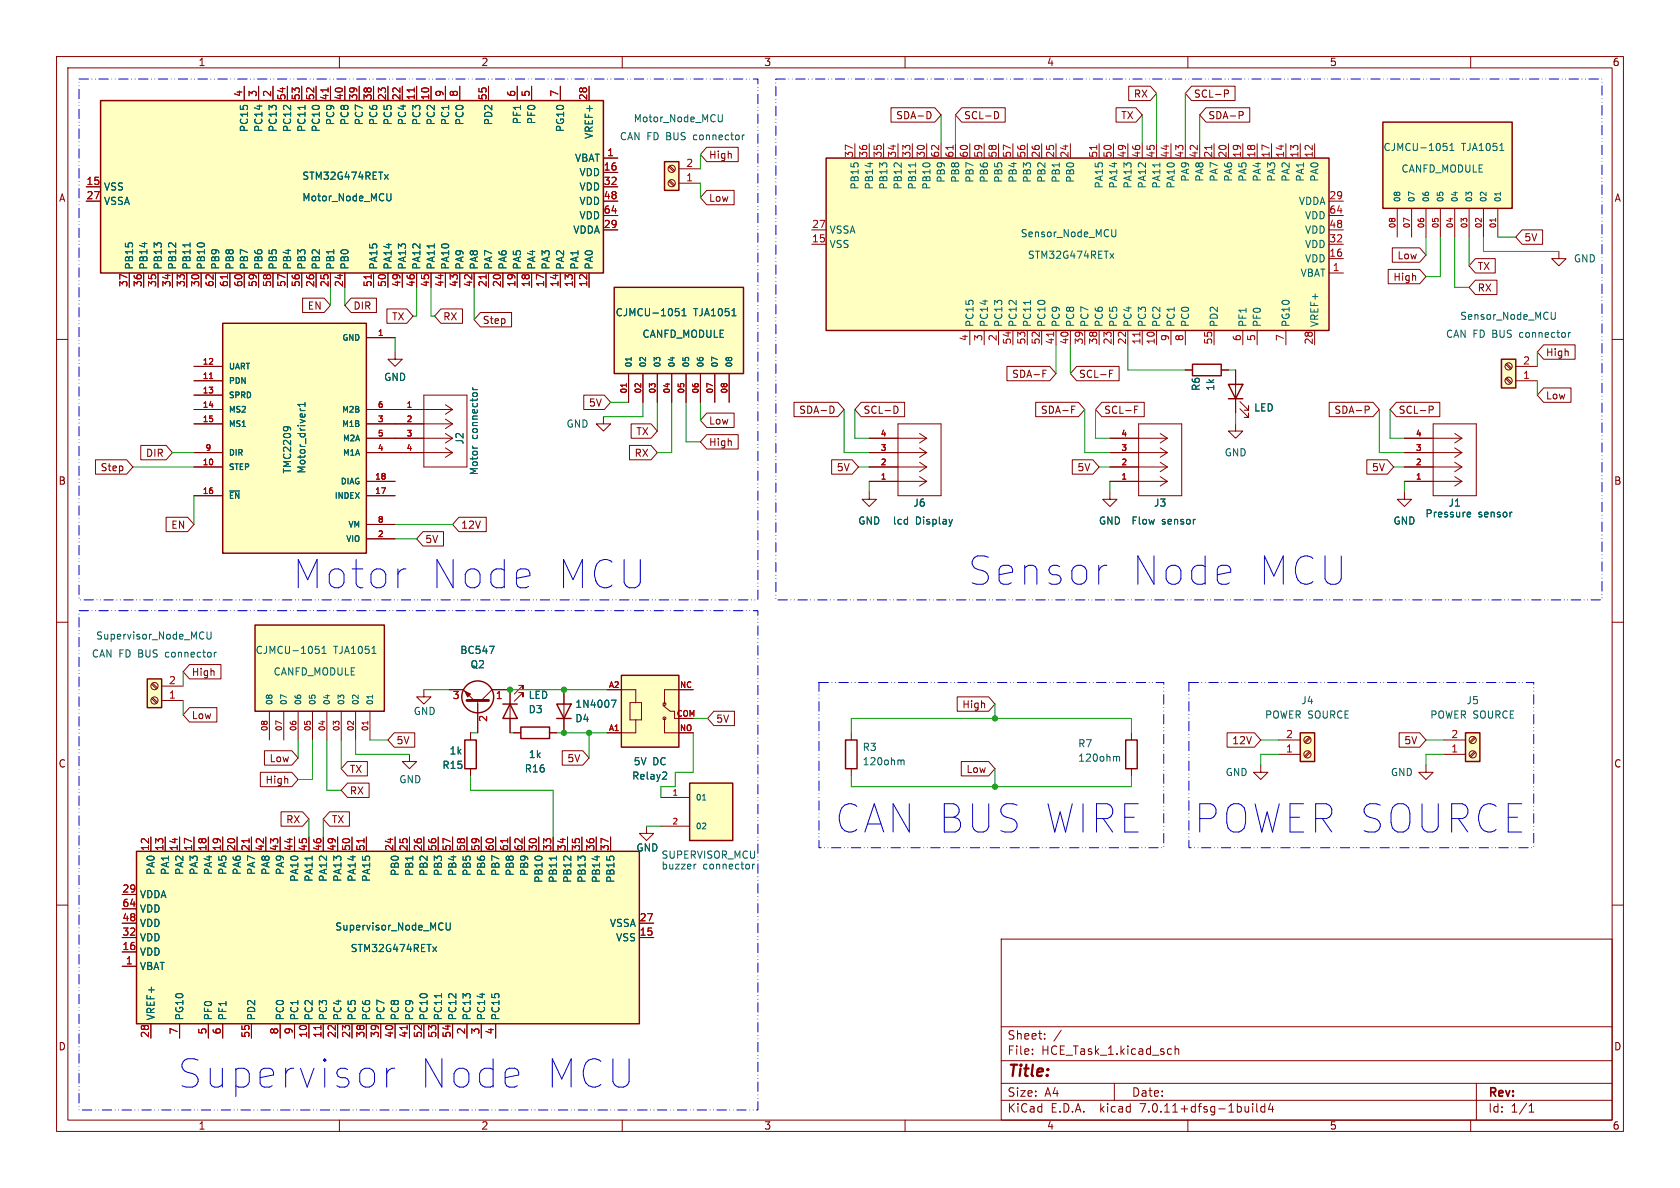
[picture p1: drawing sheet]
<svg xmlns="http://www.w3.org/2000/svg" width="297mm" height="210mm" viewBox="0 0 297 210" stroke-linecap="round" stroke-linejoin="round" font-family="sans-serif">
<defs><g id="words">
<g font-size="7" fill="#0000c2">
<text x="51.4" y="104.5">Motor</text>
<text x="75.4" y="104.5">Node</text>
<text x="97.3" y="104.5">MCU</text>
<text x="170.8" y="103.9">Sensor</text>
<text x="199.3" y="103.9">Node</text>
<text x="221.2" y="103.9">MCU</text>
<text x="147.3" y="147.7">CAN BUS WIRE</text>
<text x="210.8" y="147.7">POWER SOURCE</text>
<text x="31.1" y="192.8">Supervisor</text>
<text x="73.4" y="192.8">Node</text>
<text x="95.3" y="192.8">MCU</text>
</g>
<text font-size="2.8" fill="#840000" x="178" y="190.9">Title:</text>
<g font-size="2.1" fill="#840000">
<text x="178" y="184">Sheet:</text>
<text x="178" y="186.7">File:</text>
<text x="184.1" y="186.7">HCE_Task_1.kicad_sch</text>
<text x="178" y="196.9">KiCad</text>
<text x="178" y="194.1">Size:</text>
<text x="184.7" y="194.1">A4</text>
<text x="185.7" y="196.9">E.D.A.</text>
<text x="194.6" y="196.9">kicad</text>
<text x="200" y="194.1">Date:</text>
<text x="201.8" y="196.9">7.0.11+dfsg-1build4</text>
<text x="263" y="194.3">Rev:</text>
<text x="263" y="196.9">Id:</text>
<text x="267.1" y="196.9">1/1</text>
</g>
<g font-size="1.8" fill="#840000">
<text x="35" y="11.9">1</text>
<text x="85" y="11.9">2</text>
<text x="135" y="11.9">3</text>
<text x="185" y="11.9">4</text>
<text x="235" y="11.9">5</text>
<text x="285" y="11.9">6</text>
<text x="200.4" y="17.5">RX</text>
<text x="211" y="17.5">SCL-P</text>
<text x="158.3" y="21.3">SDA-D</text>
<text x="170.3" y="21.3">SCL-D</text>
<text x="198.1" y="21.3">TX</text>
<text x="213.5" y="21.3">SDA-P</text>
<text x="125.3" y="28.3">High</text>
<text x="10.3" y="35.9">A</text>
<text x="125.3" y="35.9">Low</text>
<text x="285.3" y="35.9">A</text>
<text x="247" y="46">Low</text>
<text x="261.1" y="47.9">TX</text>
<text x="269.4" y="42.9">5V</text>
<text x="246.2" y="49.8">High</text>
<text x="261.1" y="51.8">RX</text>
<text x="54.3" y="54.9">EN</text>
<text x="62.4" y="54.9">DIR</text>
<text x="69.2" y="56.8">TX</text>
<text x="78.3" y="56.8">RX</text>
<text x="85.2" y="57.5">Step</text>
<text x="273.2" y="63.2">High</text>
<text x="178.8" y="67">SDA-F</text>
<text x="190.7" y="67">SCL-F</text>
<text x="273.2" y="70.8">Low</text>
<text x="104" y="72.1">5V</text>
<text x="112.4" y="77.2">TX</text>
<text x="125.3" y="75.2">Low</text>
<text x="141.2" y="73.3">SDA-D</text>
<text x="152.6" y="73.3">SCL-D</text>
<text x="183.9" y="73.3">SDA-F</text>
<text x="195.1" y="73.3">SCL-F</text>
<text x="235.8" y="73.3">SDA-P</text>
<text x="247.2" y="73.3">SCL-P</text>
<text x="17.7" y="83.5">Step</text>
<text x="25.7" y="81">DIR</text>
<text x="112.1" y="81">RX</text>
<text x="125.3" y="79.1">High</text>
<text x="147.8" y="83.5">5V</text>
<text x="190.4" y="83.5">5V</text>
<text x="242.4" y="83.5">5V</text>
<text x="10.3" y="85.9">B</text>
<text x="285.3" y="85.9">B</text>
<text x="30.2" y="93.7">EN</text>
<text x="81.4" y="93.7">12V</text>
<text x="75.1" y="96.2">5V</text>
<text x="33.8" y="119.7">High</text>
<text x="170" y="125.4">High</text>
<text x="33.8" y="127.3">Low</text>
<text x="70" y="131.8">5V</text>
<text x="126.5" y="128">5V</text>
<text x="217.7" y="131.8">12V</text>
<text x="248.2" y="131.8">5V</text>
<text x="10.3" y="135.9">C</text>
<text x="47.6" y="134.9">Low</text>
<text x="61.8" y="136.8">TX</text>
<text x="100.2" y="134.9">5V</text>
<text x="170.8" y="136.8">Low</text>
<text x="285.3" y="135.9">C</text>
<text x="46.8" y="138.7">High</text>
<text x="61.8" y="140.7">RX</text>
<text x="50.5" y="145.7">RX</text>
<text x="58.6" y="145.7">TX</text>
<text x="10.3" y="185.9">D</text>
<text x="285.3" y="185.9">D</text>
<text x="35" y="199.9">1</text>
<text x="85" y="199.9">2</text>
<text x="135" y="199.9">3</text>
<text x="185" y="199.9">4</text>
<text x="235" y="199.9">5</text>
<text x="285" y="199.9">6</text>
</g>
<g font-size="1.8" fill="#a90000">
<text x="42.9" y="17.2" transform="rotate(-90 42.9 17.2)">4</text>
<text x="45.5" y="17.2" transform="rotate(-90 45.5 17.2)">3</text>
<text x="48" y="17.2" transform="rotate(-90 48 17.2)">2</text>
<text x="50.5" y="17.8" transform="rotate(-90 50.5 17.8)">54</text>
<text x="53.1" y="17.8" transform="rotate(-90 53.1 17.8)">53</text>
<text x="55.6" y="17.8" transform="rotate(-90 55.6 17.8)">52</text>
<text x="58.2" y="17.8" transform="rotate(-90 58.2 17.8)">41</text>
<text x="60.7" y="17.8" transform="rotate(-90 60.7 17.8)">40</text>
<text x="63.2" y="17.8" transform="rotate(-90 63.2 17.8)">39</text>
<text x="65.8" y="17.8" transform="rotate(-90 65.8 17.8)">38</text>
<text x="68.3" y="17.8" transform="rotate(-90 68.3 17.8)">23</text>
<text x="70.9" y="17.8" transform="rotate(-90 70.9 17.8)">22</text>
<text x="73.4" y="17.8" transform="rotate(-90 73.4 17.8)">11</text>
<text x="75.9" y="17.8" transform="rotate(-90 75.9 17.8)">10</text>
<text x="78.5" y="17.2" transform="rotate(-90 78.5 17.2)">9</text>
<text x="81" y="17.2" transform="rotate(-90 81 17.2)">8</text>
<text x="86.1" y="17.8" transform="rotate(-90 86.1 17.8)">55</text>
<text x="91.2" y="17.2" transform="rotate(-90 91.2 17.2)">6</text>
<text x="93.7" y="17.2" transform="rotate(-90 93.7 17.2)">5</text>
<text x="98.8" y="17.2" transform="rotate(-90 98.8 17.2)">7</text>
<text x="103.9" y="17.8" transform="rotate(-90 103.9 17.8)">28</text>
<text x="107.2" y="27.7">1</text>
<text x="121.2" y="29.6">2</text>
<text x="150.9" y="28" transform="rotate(-90 150.9 28)">37</text>
<text x="153.4" y="28" transform="rotate(-90 153.4 28)">36</text>
<text x="156" y="28" transform="rotate(-90 156 28)">35</text>
<text x="158.5" y="28" transform="rotate(-90 158.5 28)">34</text>
<text x="161" y="28" transform="rotate(-90 161 28)">33</text>
<text x="163.6" y="28" transform="rotate(-90 163.6 28)">30</text>
<text x="166.1" y="28" transform="rotate(-90 166.1 28)">62</text>
<text x="168.7" y="28" transform="rotate(-90 168.7 28)">61</text>
<text x="171.2" y="28" transform="rotate(-90 171.2 28)">60</text>
<text x="173.7" y="28" transform="rotate(-90 173.7 28)">59</text>
<text x="176.3" y="28" transform="rotate(-90 176.3 28)">58</text>
<text x="178.8" y="28" transform="rotate(-90 178.8 28)">57</text>
<text x="181.4" y="28" transform="rotate(-90 181.4 28)">56</text>
<text x="183.9" y="28" transform="rotate(-90 183.9 28)">26</text>
<text x="186.4" y="28" transform="rotate(-90 186.4 28)">25</text>
<text x="189" y="28" transform="rotate(-90 189 28)">24</text>
<text x="194.1" y="28" transform="rotate(-90 194.1 28)">51</text>
<text x="196.6" y="28" transform="rotate(-90 196.6 28)">50</text>
<text x="199.1" y="28" transform="rotate(-90 199.1 28)">49</text>
<text x="201.7" y="28" transform="rotate(-90 201.7 28)">46</text>
<text x="204.2" y="28" transform="rotate(-90 204.2 28)">45</text>
<text x="206.8" y="28" transform="rotate(-90 206.8 28)">44</text>
<text x="209.3" y="28" transform="rotate(-90 209.3 28)">43</text>
<text x="211.8" y="28" transform="rotate(-90 211.8 28)">42</text>
<text x="214.4" y="28" transform="rotate(-90 214.4 28)">21</text>
<text x="216.9" y="28" transform="rotate(-90 216.9 28)">20</text>
<text x="219.5" y="28" transform="rotate(-90 219.5 28)">19</text>
<text x="222" y="28" transform="rotate(-90 222 28)">18</text>
<text x="224.5" y="28" transform="rotate(-90 224.5 28)">17</text>
<text x="227.1" y="28" transform="rotate(-90 227.1 28)">14</text>
<text x="229.6" y="28" transform="rotate(-90 229.6 28)">13</text>
<text x="232.2" y="28" transform="rotate(-90 232.2 28)">12</text>
<text x="15.2" y="32.8">15</text>
<text x="15.2" y="35.3">27</text>
<text x="106.6" y="30.2">16</text>
<text x="106.6" y="32.8">32</text>
<text x="106.6" y="35.3">48</text>
<text x="121.2" y="32.1">1</text>
<text x="234.9" y="35.3">29</text>
<text x="106.6" y="40.4">29</text>
<text x="106.6" y="37.8">64</text>
<text x="143.5" y="40.4">27</text>
<text x="234.9" y="40.4">48</text>
<text x="234.9" y="37.8">64</text>
<text x="143.5" y="42.9">15</text>
<text x="234.9" y="45.5">16</text>
<text x="234.9" y="42.9">32</text>
<text x="22.6" y="50.8" transform="rotate(-90 22.6 50.8)">37</text>
<text x="25.1" y="50.8" transform="rotate(-90 25.1 50.8)">36</text>
<text x="27.7" y="50.8" transform="rotate(-90 27.7 50.8)">35</text>
<text x="30.2" y="50.8" transform="rotate(-90 30.2 50.8)">34</text>
<text x="32.8" y="50.8" transform="rotate(-90 32.8 50.8)">33</text>
<text x="35.3" y="50.8" transform="rotate(-90 35.3 50.8)">30</text>
<text x="37.8" y="50.8" transform="rotate(-90 37.8 50.8)">62</text>
<text x="40.4" y="50.8" transform="rotate(-90 40.4 50.8)">61</text>
<text x="42.9" y="50.8" transform="rotate(-90 42.9 50.8)">60</text>
<text x="45.5" y="50.8" transform="rotate(-90 45.5 50.8)">59</text>
<text x="48" y="50.8" transform="rotate(-90 48 50.8)">58</text>
<text x="50.5" y="50.8" transform="rotate(-90 50.5 50.8)">57</text>
<text x="53.1" y="50.8" transform="rotate(-90 53.1 50.8)">56</text>
<text x="55.6" y="50.8" transform="rotate(-90 55.6 50.8)">26</text>
<text x="58.2" y="50.8" transform="rotate(-90 58.2 50.8)">25</text>
<text x="60.7" y="50.8" transform="rotate(-90 60.7 50.8)">24</text>
<text x="65.8" y="50.8" transform="rotate(-90 65.8 50.8)">51</text>
<text x="68.3" y="50.8" transform="rotate(-90 68.3 50.8)">50</text>
<text x="70.9" y="50.8" transform="rotate(-90 70.9 50.8)">49</text>
<text x="73.4" y="50.8" transform="rotate(-90 73.4 50.8)">46</text>
<text x="75.9" y="50.8" transform="rotate(-90 75.9 50.8)">45</text>
<text x="78.5" y="50.8" transform="rotate(-90 78.5 50.8)">44</text>
<text x="81" y="50.8" transform="rotate(-90 81 50.8)">43</text>
<text x="83.6" y="50.8" transform="rotate(-90 83.6 50.8)">42</text>
<text x="86.1" y="50.8" transform="rotate(-90 86.1 50.8)">21</text>
<text x="88.6" y="50.8" transform="rotate(-90 88.6 50.8)">20</text>
<text x="91.2" y="50.8" transform="rotate(-90 91.2 50.8)">19</text>
<text x="93.7" y="50.8" transform="rotate(-90 93.7 50.8)">18</text>
<text x="96.3" y="50.8" transform="rotate(-90 96.3 50.8)">17</text>
<text x="98.8" y="50.8" transform="rotate(-90 98.8 50.8)">14</text>
<text x="101.3" y="50.8" transform="rotate(-90 101.3 50.8)">13</text>
<text x="103.9" y="50.8" transform="rotate(-90 103.9 50.8)">12</text>
<text x="235.5" y="48">1</text>
<text x="171.2" y="60.4" transform="rotate(-90 171.2 60.4)">4</text>
<text x="173.7" y="60.4" transform="rotate(-90 173.7 60.4)">3</text>
<text x="176.3" y="60.4" transform="rotate(-90 176.3 60.4)">2</text>
<text x="178.8" y="61" transform="rotate(-90 178.8 61)">54</text>
<text x="181.4" y="61" transform="rotate(-90 181.4 61)">53</text>
<text x="183.9" y="61" transform="rotate(-90 183.9 61)">52</text>
<text x="186.4" y="61" transform="rotate(-90 186.4 61)">41</text>
<text x="189" y="61" transform="rotate(-90 189 61)">40</text>
<text x="191.5" y="61" transform="rotate(-90 191.5 61)">39</text>
<text x="194.1" y="61" transform="rotate(-90 194.1 61)">38</text>
<text x="196.6" y="61" transform="rotate(-90 196.6 61)">23</text>
<text x="199.1" y="61" transform="rotate(-90 199.1 61)">22</text>
<text x="201.7" y="61" transform="rotate(-90 201.7 61)">11</text>
<text x="204.2" y="61" transform="rotate(-90 204.2 61)">10</text>
<text x="206.8" y="60.4" transform="rotate(-90 206.8 60.4)">9</text>
<text x="209.3" y="60.4" transform="rotate(-90 209.3 60.4)">8</text>
<text x="214.4" y="61" transform="rotate(-90 214.4 61)">55</text>
<text x="219.5" y="60.4" transform="rotate(-90 219.5 60.4)">6</text>
<text x="222" y="60.4" transform="rotate(-90 222 60.4)">5</text>
<text x="227.1" y="60.4" transform="rotate(-90 227.1 60.4)">7</text>
<text x="232.2" y="61" transform="rotate(-90 232.2 61)">28</text>
<text x="269.2" y="64.5">2</text>
<text x="269.2" y="67.1">1</text>
<text x="29.8" y="123.6">1</text>
<text x="29.8" y="121">2</text>
<text x="79.9" y="123.9">3</text>
<text x="87.6" y="123.9">1</text>
<text x="86.4" y="127.7" transform="rotate(-90 86.4 127.7)">2</text>
<text x="227.3" y="130.6">2</text>
<text x="256.5" y="130.6">2</text>
<text x="227.3" y="133.1">1</text>
<text x="256.5" y="133.1">1</text>
<text x="26.4" y="150.5" transform="rotate(-90 26.4 150.5)">12</text>
<text x="29" y="150.5" transform="rotate(-90 29 150.5)">13</text>
<text x="31.5" y="150.5" transform="rotate(-90 31.5 150.5)">14</text>
<text x="34" y="150.5" transform="rotate(-90 34 150.5)">17</text>
<text x="36.6" y="150.5" transform="rotate(-90 36.6 150.5)">18</text>
<text x="39.1" y="150.5" transform="rotate(-90 39.1 150.5)">19</text>
<text x="41.7" y="150.5" transform="rotate(-90 41.7 150.5)">20</text>
<text x="44.2" y="150.5" transform="rotate(-90 44.2 150.5)">21</text>
<text x="46.7" y="150.5" transform="rotate(-90 46.7 150.5)">42</text>
<text x="49.3" y="150.5" transform="rotate(-90 49.3 150.5)">43</text>
<text x="51.8" y="150.5" transform="rotate(-90 51.8 150.5)">44</text>
<text x="54.4" y="150.5" transform="rotate(-90 54.4 150.5)">45</text>
<text x="56.9" y="150.5" transform="rotate(-90 56.9 150.5)">46</text>
<text x="59.4" y="150.5" transform="rotate(-90 59.4 150.5)">49</text>
<text x="62" y="150.5" transform="rotate(-90 62 150.5)">50</text>
<text x="64.5" y="150.5" transform="rotate(-90 64.5 150.5)">51</text>
<text x="69.6" y="150.5" transform="rotate(-90 69.6 150.5)">24</text>
<text x="72.1" y="150.5" transform="rotate(-90 72.1 150.5)">25</text>
<text x="74.7" y="150.5" transform="rotate(-90 74.7 150.5)">26</text>
<text x="77.2" y="150.5" transform="rotate(-90 77.2 150.5)">56</text>
<text x="79.8" y="150.5" transform="rotate(-90 79.8 150.5)">57</text>
<text x="82.3" y="150.5" transform="rotate(-90 82.3 150.5)">58</text>
<text x="84.8" y="150.5" transform="rotate(-90 84.8 150.5)">59</text>
<text x="87.4" y="150.5" transform="rotate(-90 87.4 150.5)">60</text>
<text x="89.9" y="150.5" transform="rotate(-90 89.9 150.5)">61</text>
<text x="92.5" y="150.5" transform="rotate(-90 92.5 150.5)">62</text>
<text x="95" y="150.5" transform="rotate(-90 95 150.5)">30</text>
<text x="97.5" y="150.5" transform="rotate(-90 97.5 150.5)">33</text>
<text x="100.1" y="150.5" transform="rotate(-90 100.1 150.5)">34</text>
<text x="102.6" y="150.5" transform="rotate(-90 102.6 150.5)">35</text>
<text x="105.2" y="150.5" transform="rotate(-90 105.2 150.5)">36</text>
<text x="107.7" y="150.5" transform="rotate(-90 107.7 150.5)">37</text>
<text x="21.5" y="157.9">29</text>
<text x="21.5" y="160.4">64</text>
<text x="21.5" y="165.5">32</text>
<text x="21.5" y="162.9">48</text>
<text x="113" y="165.5">15</text>
<text x="113" y="162.9">27</text>
<text x="21.5" y="168">16</text>
<text x="22.2" y="170.6">1</text>
<text x="26.4" y="183.6" transform="rotate(-90 26.4 183.6)">28</text>
<text x="31.5" y="183" transform="rotate(-90 31.5 183)">7</text>
<text x="36.6" y="183" transform="rotate(-90 36.6 183)">5</text>
<text x="39.1" y="183" transform="rotate(-90 39.1 183)">6</text>
<text x="44.2" y="183.6" transform="rotate(-90 44.2 183.6)">55</text>
<text x="49.3" y="183" transform="rotate(-90 49.3 183)">8</text>
<text x="51.8" y="183" transform="rotate(-90 51.8 183)">9</text>
<text x="54.4" y="183.6" transform="rotate(-90 54.4 183.6)">10</text>
<text x="56.9" y="183.6" transform="rotate(-90 56.9 183.6)">11</text>
<text x="59.4" y="183.6" transform="rotate(-90 59.4 183.6)">22</text>
<text x="62" y="183.6" transform="rotate(-90 62 183.6)">23</text>
<text x="64.5" y="183.6" transform="rotate(-90 64.5 183.6)">38</text>
<text x="67.1" y="183.6" transform="rotate(-90 67.1 183.6)">39</text>
<text x="69.6" y="183.6" transform="rotate(-90 69.6 183.6)">40</text>
<text x="72.1" y="183.6" transform="rotate(-90 72.1 183.6)">41</text>
<text x="74.7" y="183.6" transform="rotate(-90 74.7 183.6)">52</text>
<text x="77.2" y="183.6" transform="rotate(-90 77.2 183.6)">53</text>
<text x="79.8" y="183.6" transform="rotate(-90 79.8 183.6)">54</text>
<text x="82.3" y="183" transform="rotate(-90 82.3 183)">2</text>
<text x="84.8" y="183" transform="rotate(-90 84.8 183)">3</text>
<text x="87.4" y="183" transform="rotate(-90 87.4 183)">4</text>
</g>
<g font-size="1.8" fill="#006464">
<text x="44" y="23.5" transform="rotate(-90 44 23.5)">PC15</text>
<text x="46.6" y="23.5" transform="rotate(-90 46.6 23.5)">PC14</text>
<text x="49.1" y="23.5" transform="rotate(-90 49.1 23.5)">PC13</text>
<text x="51.7" y="23.5" transform="rotate(-90 51.7 23.5)">PC12</text>
<text x="54.2" y="23.5" transform="rotate(-90 54.2 23.5)">PC11</text>
<text x="56.7" y="23.5" transform="rotate(-90 56.7 23.5)">PC10</text>
<text x="59.3" y="22.2" transform="rotate(-90 59.3 22.2)">PC9</text>
<text x="61.8" y="22.2" transform="rotate(-90 61.8 22.2)">PC8</text>
<text x="64.4" y="22.2" transform="rotate(-90 64.4 22.2)">PC7</text>
<text x="66.9" y="22.2" transform="rotate(-90 66.9 22.2)">PC6</text>
<text x="69.4" y="22.2" transform="rotate(-90 69.4 22.2)">PC5</text>
<text x="72" y="22.2" transform="rotate(-90 72 22.2)">PC4</text>
<text x="74.5" y="22.2" transform="rotate(-90 74.5 22.2)">PC3</text>
<text x="77.1" y="22.2" transform="rotate(-90 77.1 22.2)">PC2</text>
<text x="79.6" y="22.2" transform="rotate(-90 79.6 22.2)">PC1</text>
<text x="82.1" y="22.2" transform="rotate(-90 82.1 22.2)">PC0</text>
<text x="87.2" y="22.2" transform="rotate(-90 87.2 22.2)">PD2</text>
<text x="92.3" y="22.1" transform="rotate(-90 92.3 22.1)">PF1</text>
<text x="94.8" y="22.1" transform="rotate(-90 94.8 22.1)">PF0</text>
<text x="99.9" y="23.5" transform="rotate(-90 99.9 23.5)">PG10</text>
<text x="111.9" y="21.8">Motor_Node_MCU</text>
<text x="101.6" y="28.8">VBAT</text>
<text x="105" y="24.7" transform="rotate(-90 105 24.7)">VREF+</text>
<text x="109.5" y="25">CAN FD BUS</text>
<text x="122.9" y="25">connector</text>
<text x="244.5" y="26.9">CJMCU-1051</text>
<text x="258.4" y="26.9">TJA1051</text>
<text x="18.3" y="33.9">VSS</text>
<text x="53.3" y="35.8">Motor_Node_MCU</text>
<text x="53.3" y="32">STM32G474RETx</text>
<text x="102.3" y="31.3">VDD</text>
<text x="102.3" y="33.9">VDD</text>
<text x="152" y="33.6" transform="rotate(-90 152 33.6)">PB15</text>
<text x="154.5" y="33.6" transform="rotate(-90 154.5 33.6)">PB14</text>
<text x="157.1" y="33.6" transform="rotate(-90 157.1 33.6)">PB13</text>
<text x="159.6" y="33.6" transform="rotate(-90 159.6 33.6)">PB12</text>
<text x="162.2" y="33.6" transform="rotate(-90 162.2 33.6)">PB11</text>
<text x="164.7" y="33.6" transform="rotate(-90 164.7 33.6)">PB10</text>
<text x="167.2" y="32.4" transform="rotate(-90 167.2 32.4)">PB9</text>
<text x="169.8" y="32.4" transform="rotate(-90 169.8 32.4)">PB8</text>
<text x="172.3" y="32.4" transform="rotate(-90 172.3 32.4)">PB7</text>
<text x="174.9" y="32.4" transform="rotate(-90 174.9 32.4)">PB6</text>
<text x="177.4" y="32.4" transform="rotate(-90 177.4 32.4)">PB5</text>
<text x="179.9" y="32.4" transform="rotate(-90 179.9 32.4)">PB4</text>
<text x="182.5" y="32.4" transform="rotate(-90 182.5 32.4)">PB3</text>
<text x="185" y="32.4" transform="rotate(-90 185 32.4)">PB2</text>
<text x="187.6" y="32.4" transform="rotate(-90 187.6 32.4)">PB1</text>
<text x="190.1" y="32.4" transform="rotate(-90 190.1 32.4)">PB0</text>
<text x="195.2" y="33.4" transform="rotate(-90 195.2 33.4)">PA15</text>
<text x="197.7" y="33.4" transform="rotate(-90 197.7 33.4)">PA14</text>
<text x="200.3" y="33.4" transform="rotate(-90 200.3 33.4)">PA13</text>
<text x="202.8" y="33.4" transform="rotate(-90 202.8 33.4)">PA12</text>
<text x="205.3" y="33.4" transform="rotate(-90 205.3 33.4)">PA11</text>
<text x="207.9" y="33.4" transform="rotate(-90 207.9 33.4)">PA10</text>
<text x="210.4" y="32.2" transform="rotate(-90 210.4 32.2)">PA9</text>
<text x="213" y="32.2" transform="rotate(-90 213 32.2)">PA8</text>
<text x="215.5" y="32.2" transform="rotate(-90 215.5 32.2)">PA7</text>
<text x="218" y="32.2" transform="rotate(-90 218 32.2)">PA6</text>
<text x="220.6" y="32.2" transform="rotate(-90 220.6 32.2)">PA5</text>
<text x="223.1" y="32.2" transform="rotate(-90 223.1 32.2)">PA4</text>
<text x="225.7" y="32.2" transform="rotate(-90 225.7 32.2)">PA3</text>
<text x="228.2" y="32.2" transform="rotate(-90 228.2 32.2)">PA2</text>
<text x="230.7" y="32.2" transform="rotate(-90 230.7 32.2)">PA1</text>
<text x="233.3" y="32.2" transform="rotate(-90 233.3 32.2)">PA0</text>
<text x="247.7" y="30.7">CANFD_MODULE</text>
<text x="18.3" y="36.4">VSSA</text>
<text x="101.3" y="41.5">VDDA</text>
<text x="102.3" y="36.4">VDD</text>
<text x="102.3" y="39">VDD</text>
<text x="146.6" y="41.5">VSSA</text>
<text x="229.5" y="36.4">VDDA</text>
<text x="230.6" y="41.5">VDD</text>
<text x="230.6" y="39">VDD</text>
<text x="23.7" y="47.8" transform="rotate(-90 23.7 47.8)">PB15</text>
<text x="26.3" y="47.8" transform="rotate(-90 26.3 47.8)">PB14</text>
<text x="28.8" y="47.8" transform="rotate(-90 28.8 47.8)">PB13</text>
<text x="31.3" y="47.8" transform="rotate(-90 31.3 47.8)">PB12</text>
<text x="33.9" y="47.8" transform="rotate(-90 33.9 47.8)">PB11</text>
<text x="36.4" y="47.8" transform="rotate(-90 36.4 47.8)">PB10</text>
<text x="39" y="47.8" transform="rotate(-90 39 47.8)">PB9</text>
<text x="41.5" y="47.8" transform="rotate(-90 41.5 47.8)">PB8</text>
<text x="44" y="47.8" transform="rotate(-90 44 47.8)">PB7</text>
<text x="46.6" y="47.8" transform="rotate(-90 46.6 47.8)">PB6</text>
<text x="49.1" y="47.8" transform="rotate(-90 49.1 47.8)">PB5</text>
<text x="51.7" y="47.8" transform="rotate(-90 51.7 47.8)">PB4</text>
<text x="54.2" y="47.8" transform="rotate(-90 54.2 47.8)">PB3</text>
<text x="56.7" y="47.8" transform="rotate(-90 56.7 47.8)">PB2</text>
<text x="59.3" y="47.8" transform="rotate(-90 59.3 47.8)">PB1</text>
<text x="61.8" y="47.8" transform="rotate(-90 61.8 47.8)">PB0</text>
<text x="66.9" y="47.8" transform="rotate(-90 66.9 47.8)">PA15</text>
<text x="69.4" y="47.8" transform="rotate(-90 69.4 47.8)">PA14</text>
<text x="72" y="47.8" transform="rotate(-90 72 47.8)">PA13</text>
<text x="74.5" y="47.8" transform="rotate(-90 74.5 47.8)">PA12</text>
<text x="77.1" y="47.8" transform="rotate(-90 77.1 47.8)">PA11</text>
<text x="79.6" y="47.8" transform="rotate(-90 79.6 47.8)">PA10</text>
<text x="82.1" y="47.8" transform="rotate(-90 82.1 47.8)">PA9</text>
<text x="84.7" y="47.8" transform="rotate(-90 84.7 47.8)">PA8</text>
<text x="87.2" y="47.8" transform="rotate(-90 87.2 47.8)">PA7</text>
<text x="89.8" y="47.8" transform="rotate(-90 89.8 47.8)">PA6</text>
<text x="92.3" y="47.8" transform="rotate(-90 92.3 47.8)">PA5</text>
<text x="94.8" y="47.8" transform="rotate(-90 94.8 47.8)">PA4</text>
<text x="97.4" y="47.8" transform="rotate(-90 97.4 47.8)">PA3</text>
<text x="99.9" y="47.8" transform="rotate(-90 99.9 47.8)">PA2</text>
<text x="102.5" y="47.8" transform="rotate(-90 102.5 47.8)">PA1</text>
<text x="105" y="47.8" transform="rotate(-90 105 47.8)">PA0</text>
<text x="146.6" y="44">VSS</text>
<text x="180.3" y="42.1">Sensor_Node_MCU</text>
<text x="181.6" y="45.9">STM32G474RETx</text>
<text x="230.6" y="46.6">VDD</text>
<text x="230.6" y="44">VDD</text>
<text x="278.1" y="46.6">GND</text>
<text x="229.8" y="49.1">VBAT</text>
<text x="108.7" y="56.1">CJMCU-1051</text>
<text x="113.5" y="59.9">CANFD_MODULE</text>
<text x="122.6" y="56.1">TJA1051</text>
<text x="172.3" y="57.9" transform="rotate(-90 172.3 57.9)">PC15</text>
<text x="174.9" y="57.9" transform="rotate(-90 174.9 57.9)">PC14</text>
<text x="177.4" y="57.9" transform="rotate(-90 177.4 57.9)">PC13</text>
<text x="179.9" y="57.9" transform="rotate(-90 179.9 57.9)">PC12</text>
<text x="182.5" y="57.9" transform="rotate(-90 182.5 57.9)">PC11</text>
<text x="185" y="57.9" transform="rotate(-90 185 57.9)">PC10</text>
<text x="187.6" y="57.9" transform="rotate(-90 187.6 57.9)">PC9</text>
<text x="190.1" y="57.9" transform="rotate(-90 190.1 57.9)">PC8</text>
<text x="192.6" y="57.9" transform="rotate(-90 192.6 57.9)">PC7</text>
<text x="195.2" y="57.9" transform="rotate(-90 195.2 57.9)">PC6</text>
<text x="197.7" y="57.9" transform="rotate(-90 197.7 57.9)">PC5</text>
<text x="200.3" y="57.9" transform="rotate(-90 200.3 57.9)">PC4</text>
<text x="202.8" y="57.9" transform="rotate(-90 202.8 57.9)">PC3</text>
<text x="205.3" y="57.9" transform="rotate(-90 205.3 57.9)">PC2</text>
<text x="207.9" y="57.9" transform="rotate(-90 207.9 57.9)">PC1</text>
<text x="210.4" y="57.9" transform="rotate(-90 210.4 57.9)">PC0</text>
<text x="215.5" y="57.9" transform="rotate(-90 215.5 57.9)">PD2</text>
<text x="220.6" y="57.9" transform="rotate(-90 220.6 57.9)">PF1</text>
<text x="223.1" y="57.9" transform="rotate(-90 223.1 57.9)">PF0</text>
<text x="228.2" y="57.9" transform="rotate(-90 228.2 57.9)">PG10</text>
<text x="233.3" y="57.9" transform="rotate(-90 233.3 57.9)">VREF+</text>
<text x="255.5" y="59.9">CAN FD BUS</text>
<text x="258" y="56.7">Sensor_Node_MCU</text>
<text x="268.9" y="59.9">connector</text>
<text x="67.8" y="67.5">GND</text>
<text x="212.3" y="69.2" transform="rotate(-90 212.3 69.2)">R6</text>
<text x="214.9" y="69.2" transform="rotate(-90 214.9 69.2)">1k</text>
<text x="84.7" y="77.7" transform="rotate(-90 84.7 77.7)">connector</text>
<text x="100.1" y="75.8">GND</text>
<text x="221.6" y="72.9">LED</text>
<text x="51.7" y="83.8" transform="rotate(-90 51.7 83.8)">TMC2209</text>
<text x="54.2" y="83.8" transform="rotate(-90 54.2 83.8)">Motor_driver1</text>
<text x="82.1" y="78.7" transform="rotate(-90 82.1 78.7)">J2</text>
<text x="216.4" y="80.9">GND</text>
<text x="84.7" y="84.1" transform="rotate(-90 84.7 84.1)">Motor</text>
<text x="161.4" y="89.8">J6</text>
<text x="203.9" y="89.8">J3</text>
<text x="256" y="89.8">J1</text>
<text x="151.6" y="92.9">GND</text>
<text x="157.7" y="92.9">lcd</text>
<text x="161.8" y="92.9">Display</text>
<text x="194.2" y="92.9">GND</text>
<text x="199.9" y="92.9">Flow</text>
<text x="205.3" y="92.9">sensor</text>
<text x="246.2" y="92.9">GND</text>
<text x="251.9" y="91.7">Pressure</text>
<text x="261.3" y="91.7">sensor</text>
<text x="16.9" y="113.3">Supervisor_Node_MCU</text>
<text x="16.1" y="116.4">CAN FD BUS</text>
<text x="29.5" y="116.4">connector</text>
<text x="45.1" y="115.8">CJMCU-1051</text>
<text x="48.3" y="119.6">CANFD_MODULE</text>
<text x="59" y="115.8">TJA1051</text>
<text x="81.3" y="115.8">BC547</text>
<text x="83.1" y="118.3">Q2</text>
<text x="93.4" y="123.7">LED</text>
<text x="101.6" y="125.3">1N4007</text>
<text x="229.9" y="124.7">J4</text>
<text x="259.2" y="124.7">J5</text>
<text x="73" y="126.6">GND</text>
<text x="93.4" y="126.3">D3</text>
<text x="101.6" y="127.9">D4</text>
<text x="223.5" y="127.2">POWER SOURCE</text>
<text x="252.7" y="127.2">POWER SOURCE</text>
<text x="78.1" y="136.1">R15</text>
<text x="79.4" y="133.6">1k</text>
<text x="92.7" y="136.8">R16</text>
<text x="93.4" y="134.2">1k</text>
<text x="111.9" y="135.5">5V</text>
<text x="115.4" y="135.5">DC</text>
<text x="152.4" y="132.9">R3</text>
<text x="152.4" y="135.5">120ohm</text>
<text x="190.5" y="132.3">R7</text>
<text x="190.5" y="134.8">120ohm</text>
<text x="216.6" y="137.4">GND</text>
<text x="245.8" y="137.4">GND</text>
<text x="70.5" y="138.7">GND</text>
<text x="111.7" y="138">Relay2</text>
<text x="27.5" y="154.8" transform="rotate(-90 27.5 154.8)">PA0</text>
<text x="30.1" y="154.8" transform="rotate(-90 30.1 154.8)">PA1</text>
<text x="32.6" y="154.8" transform="rotate(-90 32.6 154.8)">PA2</text>
<text x="35.2" y="154.8" transform="rotate(-90 35.2 154.8)">PA3</text>
<text x="37.7" y="154.8" transform="rotate(-90 37.7 154.8)">PA4</text>
<text x="40.2" y="154.8" transform="rotate(-90 40.2 154.8)">PA5</text>
<text x="42.8" y="154.8" transform="rotate(-90 42.8 154.8)">PA6</text>
<text x="45.3" y="154.8" transform="rotate(-90 45.3 154.8)">PA7</text>
<text x="47.9" y="154.8" transform="rotate(-90 47.9 154.8)">PA8</text>
<text x="50.4" y="154.8" transform="rotate(-90 50.4 154.8)">PA9</text>
<text x="52.9" y="156" transform="rotate(-90 52.9 156)">PA10</text>
<text x="55.5" y="156" transform="rotate(-90 55.5 156)">PA11</text>
<text x="58" y="156" transform="rotate(-90 58 156)">PA12</text>
<text x="60.6" y="156" transform="rotate(-90 60.6 156)">PA13</text>
<text x="63.1" y="156" transform="rotate(-90 63.1 156)">PA14</text>
<text x="65.6" y="156" transform="rotate(-90 65.6 156)">PA15</text>
<text x="70.7" y="155" transform="rotate(-90 70.7 155)">PB0</text>
<text x="73.3" y="155" transform="rotate(-90 73.3 155)">PB1</text>
<text x="75.8" y="155" transform="rotate(-90 75.8 155)">PB2</text>
<text x="78.3" y="155" transform="rotate(-90 78.3 155)">PB3</text>
<text x="80.9" y="155" transform="rotate(-90 80.9 155)">PB4</text>
<text x="83.4" y="155" transform="rotate(-90 83.4 155)">PB5</text>
<text x="86" y="155" transform="rotate(-90 86 155)">PB6</text>
<text x="88.5" y="155" transform="rotate(-90 88.5 155)">PB7</text>
<text x="91" y="155" transform="rotate(-90 91 155)">PB8</text>
<text x="93.6" y="155" transform="rotate(-90 93.6 155)">PB9</text>
<text x="112.4" y="150.7">GND</text>
<text x="116.8" y="152">SUPERVISOR_MCU</text>
<text x="116.8" y="153.9">buzzer</text>
<text x="124.2" y="153.9">connector</text>
<text x="24.6" y="159">VDDA</text>
<text x="24.6" y="161.5">VDD</text>
<text x="96.1" y="156.2" transform="rotate(-90 96.1 156.2)">PB10</text>
<text x="98.7" y="156.2" transform="rotate(-90 98.7 156.2)">PB11</text>
<text x="101.2" y="156.2" transform="rotate(-90 101.2 156.2)">PB12</text>
<text x="103.7" y="156.2" transform="rotate(-90 103.7 156.2)">PB13</text>
<text x="106.3" y="156.2" transform="rotate(-90 106.3 156.2)">PB14</text>
<text x="108.8" y="156.2" transform="rotate(-90 108.8 156.2)">PB15</text>
<text x="24.6" y="166.6">VDD</text>
<text x="24.6" y="164.1">VDD</text>
<text x="59.2" y="164.7">Supervisor_Node_MCU</text>
<text x="107.7" y="164.1">VSSA</text>
<text x="108.8" y="166.6">VSS</text>
<text x="24.6" y="171.7">VBAT</text>
<text x="24.6" y="169.1">VDD</text>
<text x="61.9" y="168.5">STM32G474RETx</text>
<text x="27.5" y="180.5" transform="rotate(-90 27.5 180.5)">VREF+</text>
<text x="32.6" y="180.5" transform="rotate(-90 32.6 180.5)">PG10</text>
<text x="37.7" y="180.5" transform="rotate(-90 37.7 180.5)">PF0</text>
<text x="40.2" y="180.5" transform="rotate(-90 40.2 180.5)">PF1</text>
<text x="45.3" y="180.5" transform="rotate(-90 45.3 180.5)">PD2</text>
<text x="50.4" y="180.5" transform="rotate(-90 50.4 180.5)">PC0</text>
<text x="52.9" y="180.5" transform="rotate(-90 52.9 180.5)">PC1</text>
<text x="55.5" y="180.5" transform="rotate(-90 55.5 180.5)">PC2</text>
<text x="58" y="180.5" transform="rotate(-90 58 180.5)">PC3</text>
<text x="60.6" y="180.5" transform="rotate(-90 60.6 180.5)">PC4</text>
<text x="63.1" y="180.5" transform="rotate(-90 63.1 180.5)">PC5</text>
<text x="65.6" y="180.5" transform="rotate(-90 65.6 180.5)">PC6</text>
<text x="68.2" y="180.5" transform="rotate(-90 68.2 180.5)">PC7</text>
<text x="70.7" y="180.5" transform="rotate(-90 70.7 180.5)">PC8</text>
<text x="73.3" y="180.5" transform="rotate(-90 73.3 180.5)">PC9</text>
<text x="75.8" y="180.5" transform="rotate(-90 75.8 180.5)">PC10</text>
<text x="78.3" y="180.5" transform="rotate(-90 78.3 180.5)">PC11</text>
<text x="80.9" y="180.5" transform="rotate(-90 80.9 180.5)">PC12</text>
<text x="83.4" y="180.5" transform="rotate(-90 83.4 180.5)">PC13</text>
<text x="86" y="180.5" transform="rotate(-90 86 180.5)">PC14</text>
<text x="88.5" y="180.5" transform="rotate(-90 88.5 180.5)">PC15</text>
</g>
<g font-size="1.4" fill="#006464">
<text x="247.8" y="35.8" transform="rotate(-90 247.8 35.8)">08</text>
<text x="250.3" y="35.8" transform="rotate(-90 250.3 35.8)">07</text>
<text x="252.8" y="35.8" transform="rotate(-90 252.8 35.8)">06</text>
<text x="255.4" y="35.8" transform="rotate(-90 255.4 35.8)">05</text>
<text x="257.9" y="35.8" transform="rotate(-90 257.9 35.8)">04</text>
<text x="260.5" y="35.8" transform="rotate(-90 260.5 35.8)">03</text>
<text x="263" y="35.8" transform="rotate(-90 263 35.8)">02</text>
<text x="265.5" y="35.8" transform="rotate(-90 265.5 35.8)">01</text>
<text x="40.4" y="65.5">UART</text>
<text x="60.4" y="60.4">GND</text>
<text x="111.9" y="65" transform="rotate(-90 111.9 65)">01</text>
<text x="114.4" y="65" transform="rotate(-90 114.4 65)">02</text>
<text x="116.9" y="65" transform="rotate(-90 116.9 65)">03</text>
<text x="119.5" y="65" transform="rotate(-90 119.5 65)">04</text>
<text x="122" y="65" transform="rotate(-90 122 65)">05</text>
<text x="124.6" y="65" transform="rotate(-90 124.6 65)">06</text>
<text x="127.1" y="65" transform="rotate(-90 127.1 65)">07</text>
<text x="129.6" y="65" transform="rotate(-90 129.6 65)">08</text>
<text x="40.4" y="68">PDN</text>
<text x="40.4" y="70.6">SPRD</text>
<text x="40.4" y="73.1">MS2</text>
<text x="40.4" y="75.7">MS1</text>
<text x="60.4" y="75.7">M1B</text>
<text x="60.4" y="73.1">M2B</text>
<text x="40.4" y="83.3">STEP</text>
<text x="40.4" y="80.7">DIR</text>
<text x="60.5" y="80.7">M1A</text>
<text x="60.5" y="78.2">M2A</text>
<text x="40.4" y="88.4">~{EN}</text>
<text x="59" y="88.4">INDEX</text>
<text x="60.1" y="85.8">DIAG</text>
<text x="61.1" y="96">VIO</text>
<text x="61.5" y="93.4">VM</text>
<text x="48.4" y="124.7" transform="rotate(-90 48.4 124.7)">08</text>
<text x="50.9" y="124.7" transform="rotate(-90 50.9 124.7)">07</text>
<text x="53.4" y="124.7" transform="rotate(-90 53.4 124.7)">06</text>
<text x="56" y="124.7" transform="rotate(-90 56 124.7)">05</text>
<text x="58.5" y="124.7" transform="rotate(-90 58.5 124.7)">04</text>
<text x="61.1" y="124.7" transform="rotate(-90 61.1 124.7)">03</text>
<text x="63.6" y="124.7" transform="rotate(-90 63.6 124.7)">02</text>
<text x="66.1" y="124.7" transform="rotate(-90 66.1 124.7)">01</text>
<text x="122.9" y="141.7">01</text>
<text x="122.9" y="146.8">02</text>
</g>
<g font-size="1.4" fill="#a90000">
<text x="246.8" y="40.5" transform="rotate(-90 246.8 40.5)">08</text>
<text x="249.3" y="40.5" transform="rotate(-90 249.3 40.5)">07</text>
<text x="251.8" y="40.5" transform="rotate(-90 251.8 40.5)">06</text>
<text x="254.4" y="40.5" transform="rotate(-90 254.4 40.5)">05</text>
<text x="256.9" y="40.5" transform="rotate(-90 256.9 40.5)">04</text>
<text x="259.5" y="40.5" transform="rotate(-90 259.5 40.5)">03</text>
<text x="262" y="40.5" transform="rotate(-90 262 40.5)">02</text>
<text x="264.5" y="40.5" transform="rotate(-90 264.5 40.5)">01</text>
<text x="66.7" y="59.4">1</text>
<text x="35.7" y="64.5">12</text>
<text x="35.7" y="67.1">11</text>
<text x="35.7" y="69.6">13</text>
<text x="110.9" y="69.7" transform="rotate(-90 110.9 69.7)">01</text>
<text x="113.4" y="69.7" transform="rotate(-90 113.4 69.7)">02</text>
<text x="116" y="69.7" transform="rotate(-90 116 69.7)">03</text>
<text x="118.5" y="69.7" transform="rotate(-90 118.5 69.7)">04</text>
<text x="121" y="69.7" transform="rotate(-90 121 69.7)">05</text>
<text x="123.6" y="69.7" transform="rotate(-90 123.6 69.7)">06</text>
<text x="126.1" y="69.7" transform="rotate(-90 126.1 69.7)">07</text>
<text x="128.7" y="69.7" transform="rotate(-90 128.7 69.7)">08</text>
<text x="35.7" y="72.1">14</text>
<text x="35.7" y="74.7">15</text>
<text x="66.7" y="74.7">3</text>
<text x="66.7" y="77.2">5</text>
<text x="66.7" y="72.1">6</text>
<text x="71.8" y="72.1">1</text>
<text x="71.8" y="74.7">2</text>
<text x="71.8" y="77.2">3</text>
<text x="155.6" y="77.2">4</text>
<text x="198.1" y="77.2">4</text>
<text x="250.2" y="77.2">4</text>
<text x="35.7" y="82.3">10</text>
<text x="36.2" y="79.8">9</text>
<text x="66.7" y="79.8">4</text>
<text x="71.8" y="79.8">4</text>
<text x="155.6" y="82.3">2</text>
<text x="155.6" y="79.8">3</text>
<text x="198.1" y="82.3">2</text>
<text x="198.1" y="79.8">3</text>
<text x="250.2" y="82.3">2</text>
<text x="250.2" y="79.8">3</text>
<text x="35.7" y="87.4">16</text>
<text x="66.2" y="87.4">17</text>
<text x="66.2" y="84.8">18</text>
<text x="155.6" y="84.8">1</text>
<text x="198.1" y="84.8">1</text>
<text x="250.2" y="84.8">1</text>
<text x="66.7" y="95">2</text>
<text x="66.7" y="92.5">8</text>
<text x="107.5" y="121.7">A2</text>
<text x="120.1" y="121.7">NC</text>
<text x="47.4" y="129.4" transform="rotate(-90 47.4 129.4)">08</text>
<text x="49.9" y="129.4" transform="rotate(-90 49.9 129.4)">07</text>
<text x="52.5" y="129.4" transform="rotate(-90 52.5 129.4)">06</text>
<text x="55" y="129.4" transform="rotate(-90 55 129.4)">05</text>
<text x="57.5" y="129.4" transform="rotate(-90 57.5 129.4)">04</text>
<text x="60.1" y="129.4" transform="rotate(-90 60.1 129.4)">03</text>
<text x="62.6" y="129.4" transform="rotate(-90 62.6 129.4)">02</text>
<text x="65.2" y="129.4" transform="rotate(-90 65.2 129.4)">01</text>
<text x="107.5" y="129.3">A1</text>
<text x="119.5" y="126.7">COM</text>
<text x="120.1" y="129.3">NO</text>
<text x="118.8" y="140.7">1</text>
<text x="118.8" y="145.8">2</text>
</g>
</g></defs>
<g fill="none" stroke="#840000" stroke-width=".18">
<path d="M10 10h277v190h-277zM12 12h273v186h-273zM43.2 15.2v2.6M45.7 15.2v2.6M48.3 15.2v2.6M50.8 15.2v2.6M53.3 15.2v2.6M55.9 15.2v2.6M58.4 15.2v2.6M60 10v2M61 15.2v2.6M63.5 15.2v2.6"/>
<path d="M66 15.2v2.6M68.6 15.2v2.6M71.1 15.2v2.6M73.7 15.2v2.6M76.2 15.2v2.6M78.7 15.2v2.6M81.3 15.2v2.6M86.4 15.2v2.6M91.4 15.2v2.6M94 15.2v2.6M99.1 15.2v2.6M104.1 15.2v2.6"/>
<path d="M110 10v2M157.5 19h7.8l1.1 1.3-1.1 1.3h-7.8zM160 10v2M164.4 19.8l.2 .5-.2 .6M170 19h7.7v2.6h-7.7l-1.1-1.3zM176.1 19.7a.68 .68 0 0 1 .5 .7 .68 .68 0 0 1-.5 .6M197.3 19h3.5l1.1 1.3-1.1 1.3h-3.5zM199.5 15.2h3.9l1.1 1.3-1.1 1.3h-3.9zM210 10v2M210.7 15.2h7.6v2.6h-7.6l-1.2-1.3zM213.2 19h7.7v2.6h-7.7l-1.1-1.3zM216.5 15.9h.4l.3 .3-.1 .3-.6 .1"/>
<path d="M219.1 19.7h.4l.3 .3-.1 .3-.6 .1M260 10v2M15.2 35.6h2.6M15.2 33h2.6M106.7 35.6h2.5M106.7 38.1h2.5M106.7 27.9h2.5M106.7 33h2.5M106.7 30.5h2.5M118.2 29.5l.9 .9M118.2 32.1l.9 .8M118.4 29.3l.9 .9"/>
<path d="M118.4 31.9l.9 .8M120 32.4h3.8M120 29.8h3.8M124.9 26h5.6v2.6h-5.6l-1.1-1.3zM124.9 33.7h4.9v2.5h-4.9l-1.1-1.3zM151.1 25.4v2.5M153.7 25.4v2.5M156.2 25.4v2.5M158.7 25.4v2.5M161.3 25.4v2.5M163.8 25.4v2.5M166.4 25.4v2.5"/>
<path d="M168.9 25.4v2.5M171.4 25.4v2.5M174 25.4v2.5M176.5 25.4v2.5M179.1 25.4v2.5M181.6 25.4v2.5M184.1 25.4v2.5M186.7 25.4v2.5M189.2 25.4v2.5M194.3 25.4v2.5M196.8 25.4v2.5M199.4 25.4v2.5"/>
<path d="M201.9 25.4v2.5M204.5 25.4v2.5M207 25.4v2.5M209.5 25.4v2.5M212.1 25.4v2.5M214.6 25.4v2.5M217.2 25.4v2.5M219.7 25.4v2.5M222.2 25.4v2.5M224.8 25.4v2.5M227.3 25.4v2.5M229.9 25.4v2.5"/>
<path d="M232.4 25.4v2.5M234.9 35.6h2.6M234.9 38.1h2.6M247 36.8v5.1M249.6 36.8v5.1M252.1 36.8v5.1M254.6 36.8v5.1M257.2 36.8v5.1M259.7 36.8v5.1M262.3 36.8v5.1M264.8 36.8v5.1M10 60h2"/>
<path d="M22.9 48.3v2.5M25.4 48.3v2.5M27.9 48.3v2.5M30.5 48.3v2.5M33 48.3v2.5M35.6 48.3v2.5M38.1 48.3v2.5M40.6 48.3v2.5M43.2 48.3v2.5M45.7 48.3v2.5M48.3 48.3v2.5M50.8 48.3v2.5"/>
<path d="M53.3 48.3v2.5M53.5 52.7h3.8l1.1 1.3-1.1 1.2h-3.8zM55.9 48.3v2.5M58.4 48.3v2.5M61 48.3v2.5M62.1 52.7h4.5v2.5h-4.5l-1.1-1.2zM64.8 59.7h5M66 48.3v2.5M68.4 54.6h3.5l1.1 1.3-1.1 1.3h-3.5zM68.6 48.3v2.5M71.1 48.3v2.5M73.7 48.3v2.5"/>
<path d="M76.2 48.3v2.5M77.9 54.6h3.9v2.6h-3.9l-1.1-1.3zM78.7 48.3v2.5M81.3 48.3v2.5M83.8 48.3v2.5M84.9 55.2h5.5v2.6h-5.5l-1.1-1.3zM86.4 48.3v2.5M88.9 48.3v2.5M91.4 48.3v2.5M94 48.3v2.5M96.5 48.3v2.5M99.1 48.3v2.5"/>
<path d="M101.6 48.3v2.5M104.1 48.3v2.5M106.7 40.6h2.5M143.5 43.2h2.5M143.5 40.6h2.5M171.4 58.4v2.6M174 58.4v2.6M176.5 58.4v2.6M179.1 58.4v2.6M181.6 58.4v2.6M184.1 58.4v2.6M186.7 58.4v2.6"/>
<path d="M189.2 58.4v2.6M191.8 58.4v2.6M194.3 58.4v2.6M196.8 58.4v2.6M199.4 58.4v2.6M201.9 58.4v2.6M204.5 58.4v2.6M207 58.4v2.6M209.5 58.4v2.6M214.6 58.4v2.6M219.7 58.4v2.6M222.2 58.4v2.6"/>
<path d="M227.3 58.4v2.6M232.4 58.4v2.6M234.9 48.3h2.6M234.9 43.2h2.6M234.9 45.7h2.6M234.9 40.6h2.6M245.4 47.6h5.6l1.1 1.3-1.1 1.3h-5.6zM246.1 43.8h4.9l1.1 1.3-1.1 1.3h-4.9zM260.8 49.5h3.8v2.6h-3.8l-1.1-1.3zM260.8 45.7h3.5v2.6h-3.5l-1.1-1.3zM269.1 40.6h3.6v2.6h-3.6l-1.1-1.3zM275.6 44.5v1.2h-1.3l1.3 1.3 1.3-1.3h-1.3"/>
<path d="M285 60h2M24.9 78.7h4.5l1.1 1.3-1.1 1.3h-4.5zM34.3 74.9h5.1M34.3 72.4h5.1M34.3 69.9h5.1M34.3 67.3h5.1M34.3 64.8h5.1M64.8 77.5h15.2M64.8 74.9h15.2M64.8 72.4h15.2M69.8 62.2v1.3h1.3l-1.3 1.3-1.2-1.3h1.2M74.9 69.9h7.6v12.7h-7.6z"/>
<path d="M78.7 79.2l1.3 .8M78.7 76.6l1.3 .9M78.7 74.1l1.3 .8M78.7 71.6l1.3 .8M80 77.5l-1.3 .8M80 74.9l-1.3 .9M80 72.4l-1.3 .8M103.2 69.8h3.6l1.1 1.3-1.1 1.3h-3.6zM106.7 73.7v1.2h1.2l-1.2 1.3-1.3-1.3h1.3M111.1 66v5.1M111.3 78.7h3.8l1.1 1.3-1.1 1.3h-3.8zM111.6 74.9h3.5l1.1 1.3-1.1 1.3h-3.5z"/>
<path d="M113.7 66v5.1M116.2 66v5.1M118.7 66v5.1M121.3 66v5.1M123.8 66v5.1M124.9 76.8h5.6v2.6h-5.6l-1.1-1.3zM124.9 73h4.9v2.6h-4.9l-1.1-1.3zM126.4 66v5.1M128.9 66v5.1M140.4 71.1h7.7l1.1 1.3-1.1 1.3h-7.7zM147.2 71.9l.3 .4-.3 .7M152.2 71.1h7.7v2.6h-7.7l-1.1-1.3z"/>
<path d="M153.7 77.5h10.1M158.3 71.8a.68 .68 0 0 1 .5 .6 .68 .68 0 0 1-.5 .7M158.7 74.9h7.7v12.7h-7.7zM162.6 76.6l1.2 .9M162.6 79.2l1.2 .8M163.8 77.5l-1.2 .8M178 64.8h7.6l1.1 1.2-1.1 1.3h-7.6zM183.1 71.1h7.6l1.1 1.3-1.1 1.3h-7.6zM184.4 66h.4M184.4 65.4h.6M189.5 72.4h.4M189.5 71.8h.6"/>
<path d="M190.3 64.8h7.5v2.5h-7.5l-1.1-1.3zM194.8 71.1h7.5v2.6h-7.5l-1.1-1.3zM196.1 66h.5M196.1 65.4h.6M196.2 77.5h10.2M200.6 72.4h.4M200.6 71.8h.6M201.3 74.9h7.6v12.7h-7.6zM205.1 76.6l1.3 .9M205.1 79.2l1.3 .8M206.4 77.5l-1.3 .8M209.5 65.4h1.3"/>
<path d="M215.9 65.4h1.3M218.4 74.9v1.3h1.3l-1.3 1.3-1.2-1.3h1.2M218.4 65.4v7.6M219.2 72.3l1.5 1.5v-.8v.8h-.7M219.2 71l1.5 1.5v-.7v.7h-.7M235 71.1h7.7l1.1 1.3-1.1 1.3h-7.7zM241.3 71.8h.5l.3 .2-.2 .4-.6 .1M246.9 71.1h7.6v2.6h-7.6l-1.2-1.3zM248.3 77.5h10.1M252.7 71.8h.4l.3 .2-.1 .4-.6 .1M253.4 74.9h7.6v12.7h-7.6zM257.2 76.6l1.2 .9"/>
<path d="M257.2 79.2l1.2 .8M258.4 77.5l-1.2 .8M266.2 64.4l.9 .9M266.2 67l.9 .8M266.4 64.3l.8 .8M266.4 66.8l.8 .8M268 67.3h3.8M268 64.8h3.8M272.9 68.6h4.8v2.5h-4.8l-1.1-1.2zM272.9 61h5.6v2.5h-5.6l-1.1-1.3zM16.9 81.3h5.5l1.1 1.3-1.1 1.2h-5.5zM29.4 91.4h3.8l1.1 1.3-1.1 1.3h-3.8z"/>
<path d="M34.3 82.6h5.1M34.3 80h5.1M34.3 87.6h5.1M64.8 80h15.2M64.8 87.6h5M64.8 85.1h5M64.8 95.3h5M64.8 92.7h5M74.8 94h3.6v2.5h-3.6l-1.1-1.2zM80 80l-1.3 .8M81.1 91.4h4.9v2.6h-4.9l-1.1-1.3zM147 81.3h3.7l1.1 1.3-1.1 1.2h-3.7z"/>
<path d="M153.7 87v1.3h1.2l-1.2 1.2-1.3-1.2h1.3M153.7 82.6h10.1M153.7 80h10.1M153.7 85.1h10.1M162.6 81.7l1.2 .9M162.6 84.3l1.2 .8M163.8 80l-1.2 .8M163.8 82.6l-1.2 .8M163.8 85.1l-1.2 .8M189.6 81.3h3.6l1.1 1.3-1.1 1.2h-3.6zM196.2 87v1.3h1.3l-1.3 1.2-1.3-1.2h1.3M196.2 82.6h10.2"/>
<path d="M196.2 80h10.2M196.2 85.1h10.2M205.1 81.7l1.3 .9M205.1 84.3l1.3 .8M206.4 80l-1.3 .8M206.4 82.6l-1.3 .8M206.4 85.1l-1.3 .8M241.6 81.3h3.7l1.1 1.3-1.1 1.2h-3.7zM248.3 87v1.3h1.3l-1.3 1.2-1.3-1.2h1.3M248.3 82.6h10.1M248.3 80h10.1M248.3 85.1h10.1"/>
<path d="M257.2 81.7l1.2 .9M257.2 84.3l1.2 .8M258.4 80l-1.2 .8M258.4 82.6l-1.2 .8M258.4 85.1l-1.2 .8M10 110h2M33.5 117.5h5.6v2.5h-5.6l-1.1-1.3zM285 110h2M26.8 121l.9 .8M26.8 123.5l.9 .8M27 120.8l.8 .8M27 123.3l.8 .9"/>
<path d="M28.6 123.8h3.8M28.6 121.3h3.8M33.5 125.1h4.8v2.5h-4.8l-1.1-1.2zM46 136.5h5.6l1.1 1.3-1.1 1.3h-5.6zM46.8 132.7h4.8l1.1 1.3-1.1 1.3h-4.8zM47.6 125.7v5.1M50.2 125.7v5.1M52.7 125.7v5.1M55.2 125.7v5.1M57.8 125.7v5.1M60.3 125.7v5.1M61.4 134.6h3.5v2.6h-3.5l-1.1-1.3z"/>
<path d="M61.4 138.4h3.8v2.6h-3.8l-1.1-1.3zM62.9 125.7v5.1M65.4 125.7v5.1M69.7 129.5h3.6v2.6h-3.6l-1.1-1.3zM72.4 133.4v1.2h-1.3l1.3 1.3 1.3-1.3h-1.3M74.9 121.9v1.3h-1.2l1.2 1.3 1.3-1.3h-1.3M79.4 121.9h2.5l1.9 1.9M83.2 129.5v1.3M83.2 135.9v1.3M84.5 123.8v5.7M89.5 121.9h-2.5l-1.9 1.9M90.2 121.9v7.6"/>
<path d="M90.8 129.5h1.3M91.7 121.2h.8v.7v-.7l-1.6 1.5M91.7 122.4h.8v.8v-.8l-1.6 1.6M97.2 129.5h1.2M99.4 132.7h3.6l1.1 1.3-1.1 1.3h-3.6zM99.7 121.9v7.6M107.3 121.9h5.1v2.3M111.4 124.2h2v3.1h-2zM112.4 127.3v2.2h-5.1M117.2 124.7l1.3 1h.8M117.5 127v2.5h5.1M120 127h2.6"/>
<path d="M122.6 121.9h-5.1v2.6M126.2 125.7h3.6v2.6h-3.6l-1.1-1.3zM150.5 129.5v1.3M150.5 135.9v1.3M169.2 123.2h5.6l1.1 1.3-1.1 1.2h-5.6zM169.9 134.6h4.9l1.1 1.3-1.1 1.3h-4.9zM200 129.5v1.3M200 135.9v1.3M216.9 129.5h4.9l1.1 1.3-1.1 1.3h-4.9zM222.9 135.3v1.2h-1.3l1.3 1.3 1.3-1.3h-1.3M226.1 133.4h3.8M226.1 130.8h3.8"/>
<path d="M231.5 130.3l-.9 .8M231.5 132.8l-.9 .9M231.6 130.5l-.8 .8M231.6 133l-.8 .9M247.4 129.5h3.6l1.1 1.3-1.1 1.3h-3.6zM252.1 135.3v1.2h-1.3l1.3 1.3 1.3-1.3h-1.3M255.3 133.4h3.8M255.3 130.8h3.8M260.7 130.3l-.9 .8M260.7 132.8l-.9 .9M260.9 130.5l-.9 .8M260.9 133l-.9 .9"/>
<path d="M10 160h2M21.6 158.1h2.5M26.7 148v2.5M29.2 148v2.5M31.7 148v2.5M34.3 148v2.5M36.8 148v2.5M39.4 148v2.5M41.9 148v2.5M44.4 148v2.5M47 148v2.5M49.5 148v2.5"/>
<path d="M49.7 143.5h3.8l1.1 1.3-1.1 1.3h-3.8zM52.1 148v2.5M54.6 148v2.5M57.1 148v2.5M58.3 143.5h3.5v2.6h-3.5l-1.2-1.3zM59.7 148v2.5M62.2 148v2.5M64.8 148v2.5M69.8 148v2.5M72.4 148v2.5M74.9 148v2.5M77.5 148v2.5"/>
<path d="M80 148v2.5M82.5 148v2.5M85.1 148v2.5M87.6 148v2.5M90.2 148v2.5M92.7 148v2.5M95.2 148v2.5M97.8 148v2.5M100.3 148v2.5M102.9 148v2.5M105.4 148v2.5M107.9 148v2.5"/>
<path d="M114.3 146.1v1.2h-1.3l1.3 1.3 1.3-1.3h-1.3M116.8 141h5.1M116.8 146.1h5.1M285 160h2M21.6 170.8h2.5M21.6 165.7h2.5M21.6 168.3h2.5M21.6 163.2h2.5M21.6 160.7h2.5M113 165.7h2.6M113 163.2h2.6M177 166h108v32h-108z"/>
<path d="M26.7 181v2.5M31.7 181v2.5M36.8 181v2.5M39.4 181v2.5M44.4 181v2.5M49.5 181v2.5M52.1 181v2.5M54.6 181v2.5M57.1 181v2.5M59.7 181v2.5M60 198v2M62.2 181v2.5"/>
<path d="M64.8 181v2.5M67.3 181v2.5M69.8 181v2.5M72.4 181v2.5M74.9 181v2.5M77.5 181v2.5M80 181v2.5M82.5 181v2.5M85.1 181v2.5M87.6 181v2.5M110 198v2M160 198v2"/>
<path d="M177 194.5h108M177 191.5h108M177 187.5h108M177 181.5h108M182.5 186.3v.1M182.5 185.5v.1M184.7 183.6v.1M184.7 182.8v.1M187.6 182.1l-1.3 2M197 191.5v3M207 185.4l.1 .1M207.1 186.3l-.1 .1"/>
<path d="M207.7 184.9v1.5M207.7 185.5l.3-.1 .3 .1 .1 .9M210 198v2M221.5 195.1v.1M221.5 195.6v1M222.2 195.1v1.3l.2 .2M223.6 195.1v1.5M223.6 195.7l-.4-.1-.3 .3v.4l.1 .2h.6M224.6 195l-.4 1.1h1M225 195.6v1M260 198v2M261 191.5v6.5"/>
<path d="M270.3 196.6h.9M270.3 195.5l.4-.4v1.5"/>
<circle cx="118.7" cy="32.4" r=".63"/>
<circle cx="118.7" cy="29.8" r=".63"/>
<circle cx="266.7" cy="64.8" r=".63"/>
<circle cx="266.7" cy="67.3" r=".63"/>
<circle cx="27.3" cy="121.3" r=".63"/>
<circle cx="27.3" cy="123.8" r=".63"/>
<circle cx="117.5" cy="127" r=".25"/>
<circle cx="117.5" cy="124.5" r=".25"/>
<circle cx="231.1" cy="133.3" r=".63"/>
<circle cx="231.1" cy="130.8" r=".63"/>
<circle cx="260.3" cy="130.8" r=".63"/>
<circle cx="260.3" cy="133.3" r=".63"/>
</g>
<g fill="none" stroke="#840000" stroke-width=".25">
<path d="M17.8 17.8h88.9v30.5h-88.9zM117.5 28.6h2.5v5.1h-2.5zM146 27.9h88.9v30.5h-88.9zM244.5 21.6h22.8v15.2h-22.8zM39.4 57.2h25.4v40.6h-25.4zM108.6 50.8h22.8v15.2h-22.8zM210.8 64.4h5.1v2h-5.1zM217.2 67.9h2.5l-1.3 2.6zM217.2 70.5h2.5M265.4 63.5h2.6v5.1h-2.6zM45.1 110.5h22.8v15.2h-22.8zM109.9 119.4h10.1v12.7h-10.1z"/>
<path d="M26 120h2.6v5.1h-2.6zM82.2 130.8h2v5.1h-2zM88.9 124.5h2.5M90.2 124.5l1.2 2.5h-2.5zM92.1 128.5h5.1v2.1h-5.1zM98.4 124.5h2.6l-1.3 2.5zM98.4 127h2.6M121.9 138.4h7.6v10.2h-7.6zM149.5 130.8h2v5.1h-2zM199 130.8h2v5.1h-2zM229.9 129.5h2.5v5.1h-2.5zM259.1 129.5h2.5v5.1h-2.5z"/>
<path d="M24.1 150.5h88.9v30.5h-88.9z"/>
<circle cx="84.5" cy="123.2" r="2.82"/>
</g>
<path d="M82.5 123.8h3.9" fill="none" stroke="#840000" stroke-width=".51"/>
<path d="M82.2 122.2l1 .5-.5 .5z" fill="#840000" stroke="#840000" stroke-width=".18"/>
<g fill="none" stroke="#006464" stroke-width=".18">
<path d="M53.9 18.6v.8M68 30.8l.6 .9M68.6 30.8l-.6 .9M69.1 34.2v1.2l-.2 .1-.4-.1M127.7 20.3l-.1 1.1-.1 .1h-.4M131.6 23.9l-.4 .2M161.9 28.8v.7M205 28.8v.7M255.2 25.3h.6M255.3 25.8h.3l.2 .3v.4l-.5 .1M256.3 26.6h.7M256.3 25.7l.4-.4v1.3"/>
<path d="M265.1 26.6h.8M265.3 34v.6M33.6 42.9v.8M76.8 43.1v.7M119.4 54.6h.6M119.5 55h.3l.3 .3-.1 .5h-.5M120.6 55.8h.7M120.6 54.9l.3-.3v1.2M129.4 55.8h.7M182.2 53.1v.7M196.2 44.8l.7 .9M196.9 44.8l-.7 .9"/>
<path d="M197.3 40.6l-.1 1.1-.2 .2-.4-.2M275 55.2l-.1 1.1-.2 .2-.4-.2M277.6 58.8l-.3 .2M50.2 75.5a1.07 1.07 0 0 1 1.1 .1M50.7 75.4l.1 .1M53.1 72.6h.8M53.1 72.2l.2 .4M53.9 71.1v.8M53.9 71.5h-1.3l.4 .4M83.6 68.5l.2 .4M83.6 78.9v.1M83.6 68.9h.8"/>
<path d="M111.6 63.2v.6M40.6 86.8h1.8M168.4 91.8l-.3 .9M211.2 91.8h.1M259.4 91.3h.5M259.4 90.6l.4-.1 .2 .3-.6 .2M267.2 90.5h.1M36.6 111.7v1l.2 .3 .4-.1 .1-.2v-1M38.3 115.3l-.4 .2M55.8 114.2h.6M55.9 114.7h.3l.2 .3-.1 .5h-.4M56.9 115.5h.8"/>
<path d="M56.9 114.6l.4-.4v1.3M65.8 115.5h.7M86.5 114.2h.9l-.6 1.3M65.9 122.9v.6M108.1 123.8h.8l-.5 1.2M117.6 136.5l.3 .2-.1 .3-.7 .7h.8M159.3 134.5l.2-.1h.3v.8M197.4 133.9l.2-.2 .3 .1v.8M55.2 151.3v.8M98.4 151.3v.8M122.8 152.8v.1M124.2 141.4h.6"/>
<path d="M133 152.8v.8M133.2 152.8l-.2 .2M76.5 167.4l.7 .8M77.2 167.4l-.7 .8M78 175.6v.8M78.9 163.1v1.1l.2 .2 .4-.1 .1-.1v-1.1"/>
</g>
<g fill="#ffffc2" stroke="#ffffc2" stroke-width=".18">
<path d="M45.1 110.5h22.8v15.2h-22.8z"/>
<path d="M24.1 150.5h88.9v30.5h-88.9z"/>
<path d="M108.6 50.8h22.8v15.2h-22.8z"/>
<path d="M26 120h2.6v5.1h-2.6z"/>
<path d="M39.4 57.2h25.4v40.6h-25.4z"/>
<path d="M146 27.9h88.9v30.5h-88.9z"/>
<path d="M265.4 63.5h2.6v5.1h-2.6z"/>
<path d="M244.5 21.6h22.8v15.2h-22.8z"/>
<path d="M109.9 119.4h10.1v12.7h-10.1z"/>
<path d="M121.9 138.4h7.6v10.2h-7.6z"/>
<path d="M17.8 17.8h88.9v30.5h-88.9z"/>
<path d="M117.5 28.6h2.5v5.1h-2.5z"/>
<path d="M229.9 129.5h2.5v5.1h-2.5z"/>
<path d="M259.1 129.5h2.5v5.1h-2.5z"/>
</g>
<g fill="none" stroke="#a90000" stroke-width=".18">
<path d="M58 15.5v.8M73.2 15.5v.8M168.5 25.7v.7M193.9 25.7v.7M214.2 25.7v.7M264.4 38.6v.6M40.2 48.6v.7M65.6 48.6v.7M85.9 48.6v.7M186.3 58.7v.7M201.5 58.7v.7M37 66.9h.6"/>
<path d="M110.7 67.8v.6M65 127.5v.6M44 148.3v.7M64.4 148.3v.7M89.8 148.3v.7M56.7 181.3v.7M72 181.3v.7"/>
</g>
<path d="M195.2 99.9h.5M71.3 100.6h.5M68.4 188.8v3.4M69.8 188.8a1.28 1.28 0 0 0-1.4 1" fill="none" stroke="#0000c2" stroke-width=".18"/>
<path d="M14 14h120v92h-120v-92M137.2 14h146v92h-146v-92M14 108h120v88.2h-120v-88.2M144.8 120.7h60.9v29.2h-60.9v-29.2M210.2 120.7h60.9v29.2h-60.9v-29.2" fill="none" stroke="#0000c2" stroke-width=".18" stroke-dasharray="1.7 .6 0 .6 0 .6"/>
<g fill="none" stroke="#009600" stroke-width=".18">
<path d="M204.5 16.5v8.9M209.5 16.5v8.9M123.8 27.3v2.5M123.8 32.4v2.5M166.4 20.3v5.1M168.9 20.3v5.1M201.9 20.3v5.1M212.1 20.3v5.1M58.4 50.8v3.2M61 50.8v3.2M69.8 59.7v2.5M73.7 50.8v5.1h-.7"/>
<path d="M76.2 50.8v5.1h.6M83.8 50.8v5.7M252.1 41.9v3.2M254.6 41.9v7h-2.5M257.2 41.9v8.9h2.5M259.7 41.9v5.1M262.3 41.9v2.6h13.3M264.8 41.9h3.2M107.9 71.1h3.2M113.7 71.1v2.6h-7M116.2 71.1v5.1M118.7 71.1v8.9h-2.5"/>
<path d="M121.3 71.1v7h2.5M123.8 71.1v3.2M149.2 72.4v7.6h4.5M151.1 72.4v5.1h2.6M186.7 61v5M189.2 61v5M191.8 72.4v7.6h4.4M193.7 72.4v5.1h2.5M199.4 61v4.4h10.1M217.2 65.4h1.2M218.4 73v1.9M243.8 72.4v7.6h4.5"/>
<path d="M245.7 72.4v5.1h2.6M271.8 62.2v2.6M271.8 67.3v2.6M23.5 82.6h10.8M30.5 80h3.8M34.3 87.6v5.1M69.8 95.3h3.9M69.8 92.7h10.2M151.8 82.6h1.9M153.7 85.1v1.9M194.3 82.6h1.9M196.2 85.1v1.9"/>
<path d="M246.4 82.6h1.9M248.3 85.1v1.9M32.4 118.7v2.6M32.4 123.8v2.6M52.7 130.8v3.2M55.2 130.8v7h-2.5M57.8 130.8v8.9h2.5M60.3 130.8v5.1M62.9 130.8v2.6h9.5M65.4 130.8h3.2M74.9 121.9h4.5M83.2 129.5h1.3"/>
<path d="M83.2 137.2v2.5h14.6v8.3M89.5 121.9h17.8M90.2 129.5h.6M98.4 129.5h8.9M104.1 129.5v4.5M122.6 127h2.5M122.6 129.5v7h-3.2v2.6h-2.6v1.9M150.5 129.5v-2.5h49.5v2.5M150.5 137.2v1.9h49.5v-1.9M175.9 124.5v2.5M175.9 135.9v3.2M222.9 130.8h3.2"/>
<path d="M226.1 133.4h-3.2v1.9M252.1 130.8h3.2M255.3 133.4h-3.2v1.9M54.6 144.8v3.2M57.1 144.8v3.2M114.3 146.1h2.5"/>
</g>
<g fill="#009600" stroke="#009600" stroke-width=".18">
<circle cx="104.1" cy="129.5" r=".46"/>
<circle cx="90.2" cy="121.9" r=".46"/>
<circle cx="99.7" cy="129.5" r=".46"/>
<circle cx="175.9" cy="127" r=".46"/>
<circle cx="175.9" cy="139.1" r=".46"/>
<circle cx="99.7" cy="121.9" r=".46"/>
</g>
<use href="#words"/>
</svg>
